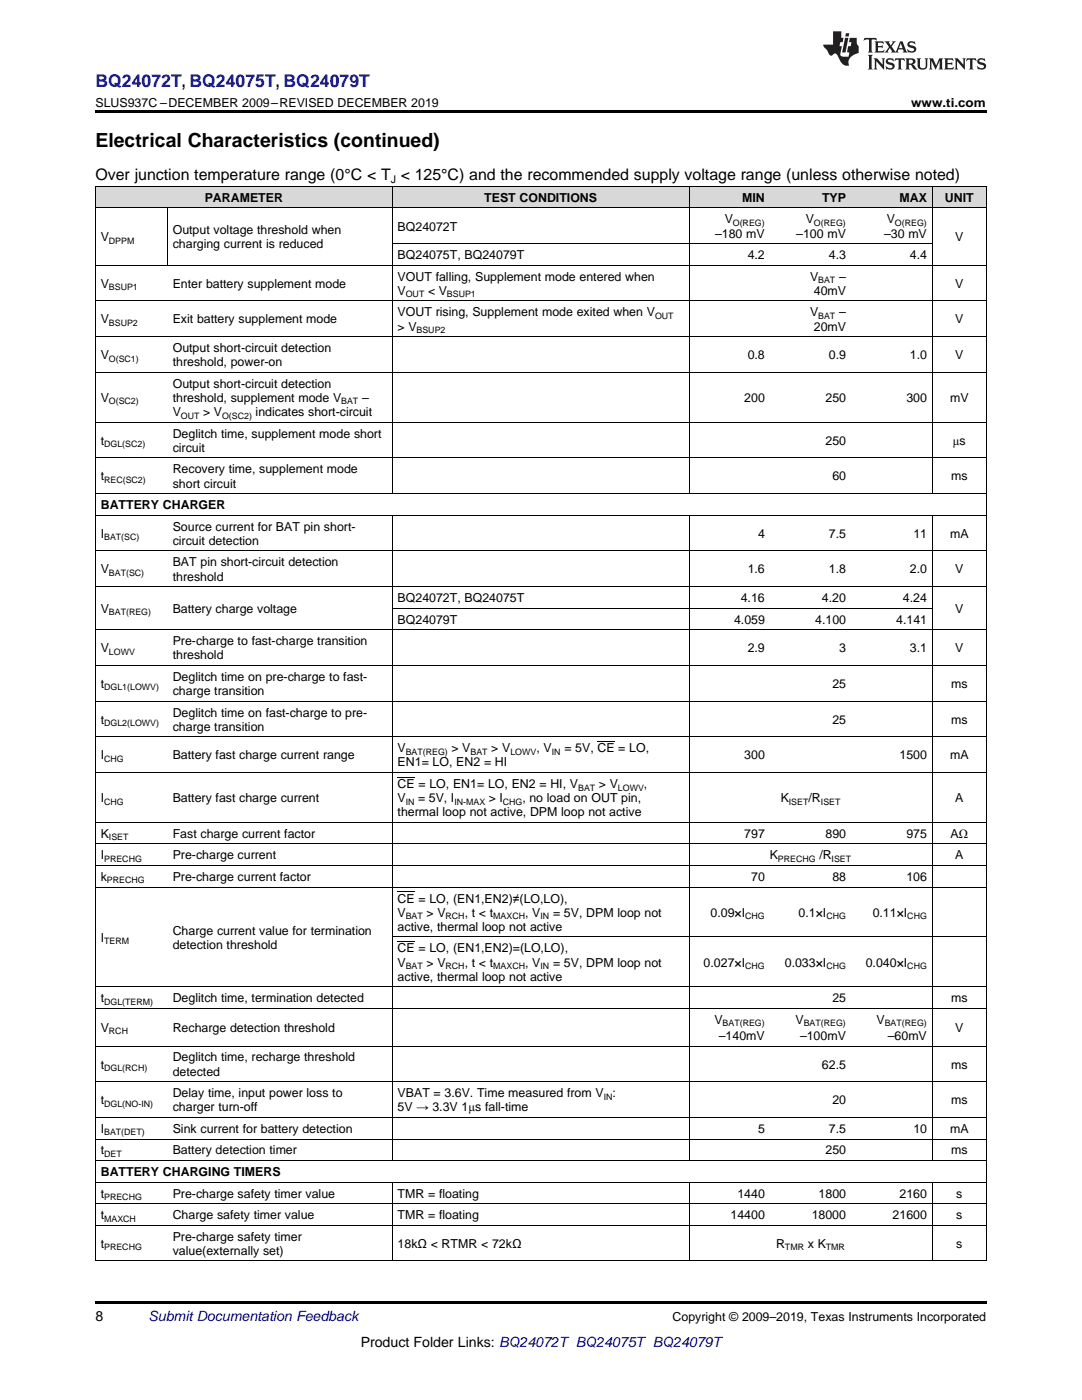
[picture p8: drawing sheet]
<svg xmlns="http://www.w3.org/2000/svg" width="216mm" height="279mm" viewBox="0 0 216 279" stroke-linecap="round" stroke-linejoin="round" font-family="sans-serif">
<defs><g id="words">
<text font-size="3.9" x="19" y="29.3">Electrical Characteristics (continued)</text>
<text font-size="3.5" fill="#00f" x="19" y="17.3">BQ24072T, BQ24075T, BQ24079T</text>
<text font-size="3.2" x="19" y="36">Over junction temperature range (0°C &lt; T &lt; 125°C) and the recommended supply voltage range (unless otherwise noted)</text>
<g font-size="2.8">
<text x="19" y="263.6">8</text>
<text x="72" y="268.9">Product Folder Links: BQ24072T BQ24075T BQ24079T</text>
</g>
<text font-size="2.8" fill="#0000c8" x="29.6" y="263.6">Submit Documentation Feedback</text>
<g font-size="2.5">
<text x="19" y="21.4">SLUS937C –DECEMBER 2009–REVISED DECEMBER 2019</text>
<text x="181.8" y="21.4">www.ti.com</text>
<text x="40.9" y="40.3">PARAMETER</text>
<text x="96.6" y="40.3">TEST CONDITIONS</text>
<text x="148.1" y="40.3">MIN</text>
<text x="164" y="40.3">TYP</text>
<text x="179.5" y="40.3">MAX</text>
<text x="188.6" y="40.3">UNIT</text>
<text x="34.5" y="46.7">Output voltage threshold when</text>
<text x="79.3" y="46">BQ24072T</text>
<text x="142.7" y="47.4">–180 mV</text>
<text x="144.6" y="44.6">V</text>
<text x="158.9" y="47.4">–100 mV</text>
<text x="160.8" y="44.6">V</text>
<text x="176.4" y="47.4">–30 mV</text>
<text x="177" y="44.6">V</text>
<text x="20.1" y="48.2">V</text>
<text x="34.5" y="49.6">charging current is reduced</text>
<text x="79.3" y="51.7">BQ24075T, BQ24079T</text>
<text x="149.2" y="51.7">4.2</text>
<text x="165.4" y="51.7">4.3</text>
<text x="181.5" y="51.7">4.4</text>
<text x="190.6" y="48.2">V</text>
<text x="20.1" y="57.4">V</text>
<text x="34.5" y="57.4">Enter battery supplement mode</text>
<text x="79.3" y="56">VOUT falling, Supplement mode entered when</text>
<text x="79.3" y="58.8">V</text>
<text x="85.4" y="58.8">&lt; V</text>
<text x="161.6" y="56">V</text>
<text x="162.4" y="58.8">40mV</text>
<text x="167.4" y="56">–</text>
<text x="190.6" y="57.4">V</text>
<text x="20.1" y="64.6">V</text>
<text x="34.5" y="64.6">Exit battery supplement mode</text>
<text x="79.3" y="63.1">VOUT rising, Supplement mode exited when V</text>
<text x="79.3" y="66">&gt; V</text>
<text x="161.6" y="63.1">V</text>
<text x="162.4" y="66">20mV</text>
<text x="167.4" y="63.1">–</text>
<text x="190.6" y="64.6">V</text>
<text x="20.1" y="71.7">V</text>
<text x="34.5" y="70.3">Output short-circuit detection</text>
<text x="149.2" y="71.7">0.8</text>
<text x="165.4" y="71.7">0.9</text>
<text x="181.5" y="71.7">1.0</text>
<text x="190.6" y="71.7">V</text>
<text x="34.5" y="73.1">threshold, power-on</text>
<text x="34.5" y="77.4">Output short-circuit detection</text>
<text x="20.1" y="80.2">V</text>
<text x="34.5" y="80.2">threshold, supplement mode V</text>
<text x="34.5" y="83">V</text>
<text x="40.5" y="83">&gt; V</text>
<text x="51" y="83">indicates short-circuit</text>
<text x="72.2" y="80.2">–</text>
<text x="148.5" y="80.2">200</text>
<text x="164.7" y="80.2">250</text>
<text x="180.9" y="80.2">300</text>
<text x="189.6" y="80.2">mV</text>
<text x="20.1" y="88.8">t</text>
<text x="34.5" y="87.3">Deglitch time, supplement mode short</text>
<text x="164.7" y="88.8">250</text>
<text x="190.1" y="88.8">μs</text>
<text x="20.1" y="95.9">t</text>
<text x="34.5" y="90.2">circuit</text>
<text x="34.5" y="94.5">Recovery time, supplement mode</text>
<text x="166.1" y="95.9">60</text>
<text x="189.8" y="95.9">ms</text>
<text x="20.1" y="101.6">BATTERY CHARGER</text>
<text x="34.5" y="97.3">short circuit</text>
<text x="20.1" y="107.3">I</text>
<text x="34.5" y="105.9">Source current for BAT pin short-</text>
<text x="151.3" y="107.3">4</text>
<text x="165.4" y="107.3">7.5</text>
<text x="182.2" y="107.3">11</text>
<text x="189.6" y="107.3">mA</text>
<text x="34.5" y="108.7">circuit detection</text>
<text x="34.5" y="113">BAT pin short-circuit detection</text>
<text x="20.1" y="114.4">V</text>
<text x="34.5" y="115.9">threshold</text>
<text x="149.2" y="114.4">1.6</text>
<text x="165.4" y="114.4">1.8</text>
<text x="181.5" y="114.4">2.0</text>
<text x="190.6" y="114.4">V</text>
<text x="20.1" y="122.3">V</text>
<text x="34.5" y="122.3">Battery charge voltage</text>
<text x="79.3" y="120.2">BQ24072T, BQ24075T</text>
<text x="79.3" y="124.5">BQ24079T</text>
<text x="146.5" y="124.5">4.059</text>
<text x="147.8" y="120.2">4.16</text>
<text x="162.7" y="124.5">4.100</text>
<text x="164" y="120.2">4.20</text>
<text x="178.8" y="124.5">4.141</text>
<text x="180.2" y="120.2">4.24</text>
<text x="190.6" y="122.3">V</text>
<text x="20.1" y="130.2">V</text>
<text x="34.5" y="128.8">Pre-charge to fast-charge transition</text>
<text x="34.5" y="131.6">threshold</text>
<text x="149.2" y="130.2">2.9</text>
<text x="167.5" y="130.2">3</text>
<text x="181.5" y="130.2">3.1</text>
<text x="190.6" y="130.2">V</text>
<text x="20.1" y="137.3">t</text>
<text x="34.5" y="135.9">Deglitch time on pre-charge to fast-</text>
<text x="166.1" y="137.3">25</text>
<text x="189.8" y="137.3">ms</text>
<text x="34.5" y="138.7">charge transition</text>
<text x="34.5" y="143">Deglitch time on fast-charge to pre-</text>
<text x="20.1" y="144.4">t</text>
<text x="34.5" y="145.8">charge transition</text>
<text x="166.1" y="144.4">25</text>
<text x="189.8" y="144.4">ms</text>
<text x="20.1" y="151.6">I</text>
<text x="34.5" y="151.6">Battery fast charge current range</text>
<text x="79.3" y="150.1">V</text>
<text x="79.3" y="153">EN1= LO, EN2 = HI</text>
<text x="90.1" y="150.1">&gt; V</text>
<text x="98" y="150.1">&gt; V</text>
<text x="107" y="150.1">, V</text>
<text x="112.6" y="150.1">= 5V, CE = LO,</text>
<text x="148.5" y="151.6">300</text>
<text x="179.5" y="151.6">1500</text>
<text x="189.6" y="151.6">mA</text>
<text x="20.1" y="160.1">I</text>
<text x="34.5" y="160.1">Battery fast charge current</text>
<text x="79.3" y="157.3">CE = LO, EN1= LO, EN2 = HI, V</text>
<text x="79.3" y="160.1">V</text>
<text x="83.4" y="160.1">= 5V, I</text>
<text x="97.5" y="160.1">&gt; I</text>
<text x="104.2" y="160.1">, no load on OUT pin,</text>
<text x="119.5" y="157.3">&gt; V</text>
<text x="128.5" y="157.3">,</text>
<text x="155.8" y="160.1">K</text>
<text x="161.3" y="160.1">/R</text>
<text x="190.6" y="160.1">A</text>
<text x="20.1" y="167.2">K</text>
<text x="34.5" y="167.2">Fast charge current factor</text>
<text x="79.3" y="162.9">thermal loop not active, DPM loop not active</text>
<text x="148.5" y="167.2">797</text>
<text x="164.7" y="167.2">890</text>
<text x="180.9" y="167.2">975</text>
<text x="189.7" y="167.2">AΩ</text>
<text x="20.1" y="171.5">I</text>
<text x="34.5" y="171.5">Pre-charge current</text>
<text x="153.6" y="171.5">K</text>
<text x="163.5" y="171.5">/R</text>
<text x="190.6" y="171.5">A</text>
<text x="20.1" y="175.8">k</text>
<text x="34.5" y="175.8">Pre-charge current factor</text>
<text x="149.9" y="175.8">70</text>
<text x="166.1" y="175.8">88</text>
<text x="180.9" y="175.8">106</text>
<text x="79.3" y="180.1">CE = LO, (EN1,EN2)≠(LO,LO),</text>
<text x="79.3" y="183">V</text>
<text x="79.3" y="185.8">active, thermal loop not active</text>
<text x="85.1" y="183">&gt; V</text>
<text x="92.7" y="183">, t &lt; t</text>
<text x="104.8" y="183">, V</text>
<text x="110.4" y="183">= 5V, DPM loop not</text>
<text x="141.8" y="183">0.09×I</text>
<text x="159.3" y="183">0.1×I</text>
<text x="174.1" y="183">0.11×I</text>
<text x="20.1" y="187.9">I</text>
<text x="34.5" y="186.5">Charge current value for termination</text>
<text x="34.5" y="189.3">detection threshold</text>
<text x="79.3" y="190.1">CE = LO, (EN1,EN2)=(LO,LO),</text>
<text x="79.3" y="192.9">V</text>
<text x="79.3" y="195.7">active, thermal loop not active</text>
<text x="85.1" y="192.9">&gt; V</text>
<text x="92.7" y="192.9">, t &lt; t</text>
<text x="104.8" y="192.9">, V</text>
<text x="110.4" y="192.9">= 5V, DPM loop not</text>
<text x="140.4" y="192.9">0.027×I</text>
<text x="156.6" y="192.9">0.033×I</text>
<text x="172.8" y="192.9">0.040×I</text>
<text x="20.1" y="200">t</text>
<text x="34.5" y="200">Deglitch time, termination detected</text>
<text x="166.1" y="200">25</text>
<text x="189.8" y="200">ms</text>
<text x="20.1" y="205.9">V</text>
<text x="34.5" y="205.9">Recharge detection threshold</text>
<text x="142.6" y="204.3">V</text>
<text x="143.4" y="207.5">–140mV</text>
<text x="158.7" y="204.3">V</text>
<text x="159.6" y="207.5">–100mV</text>
<text x="174.9" y="204.3">V</text>
<text x="177.2" y="207.5">–60mV</text>
<text x="190.6" y="205.9">V</text>
<text x="20.1" y="213.3">t</text>
<text x="34.5" y="211.8">Deglitch time, recharge threshold</text>
<text x="34.5" y="214.7">detected</text>
<text x="164" y="213.3">62.5</text>
<text x="189.8" y="213.3">ms</text>
<text x="20.1" y="220.4">t</text>
<text x="34.5" y="219">Delay time, input power loss to</text>
<text x="34.5" y="221.8">charger turn-off</text>
<text x="79.3" y="219">VBAT = 3.6V. Time measured from V</text>
<text x="79.3" y="221.8">5V → 3.3V 1μs fall-time</text>
<text x="122.2" y="219">:</text>
<text x="166.1" y="220.4">20</text>
<text x="189.8" y="220.4">ms</text>
<text x="20.1" y="226.1">I</text>
<text x="34.5" y="226.1">Sink current for battery detection</text>
<text x="151.3" y="226.1">5</text>
<text x="165.4" y="226.1">7.5</text>
<text x="182.2" y="226.1">10</text>
<text x="189.6" y="226.1">mA</text>
<text x="20.1" y="230.4">t</text>
<text x="34.5" y="230.4">Battery detection timer</text>
<text x="164.7" y="230.4">250</text>
<text x="189.8" y="230.4">ms</text>
<text x="20.1" y="234.7">BATTERY CHARGING TIMERS</text>
<text x="20.1" y="239">t</text>
<text x="34.5" y="239">Pre-charge safety timer value</text>
<text x="79.3" y="239">TMR = floating</text>
<text x="147.1" y="239">1440</text>
<text x="163.3" y="239">1800</text>
<text x="179.5" y="239">2160</text>
<text x="190.8" y="239">s</text>
<text x="20.1" y="243.3">t</text>
<text x="34.5" y="243.3">Charge safety timer value</text>
<text x="79.3" y="243.3">TMR = floating</text>
<text x="145.8" y="243.3">14400</text>
<text x="162" y="243.3">18000</text>
<text x="178.1" y="243.3">21600</text>
<text x="190.8" y="243.3">s</text>
<text x="20.1" y="249">t</text>
<text x="34.5" y="247.6">Pre-charge safety timer</text>
<text x="34.5" y="250.4">value(externally set)</text>
<text x="79.3" y="249">18kΩ &lt; RTMR &lt; 72kΩ</text>
<text x="154.9" y="249">R</text>
<text x="161.2" y="249">x K</text>
<text x="190.8" y="249">s</text>
<text x="134.2" y="263.6">Copyright © 2009–2019, Texas Instruments Incorporated</text>
</g>
<text font-size="2.1" x="78" y="36.6">J</text>
<g font-size="1.8">
<text x="146.2" y="45.1">O(REG)</text>
<text x="162.4" y="45.1">O(REG)</text>
<text x="178.6" y="45.1">O(REG)</text>
<text x="21.7" y="48.6">DPPM</text>
<text x="21.7" y="57.9">BSUP1</text>
<text x="81" y="59.3">OUT</text>
<text x="89.2" y="59.3">BSUP1</text>
<text x="163.3" y="56.5">BAT</text>
<text x="21.7" y="65.1">BSUP2</text>
<text x="130.7" y="63.6">OUT</text>
<text x="163.3" y="63.6">BAT</text>
<text x="83.1" y="66.5">BSUP2</text>
<text x="21.7" y="72.2">O(SC1)</text>
<text x="21.7" y="80.7">O(SC2)</text>
<text x="36.1" y="83.5">OUT</text>
<text x="44.3" y="83.5">O(SC2)</text>
<text x="68.1" y="80.7">BAT</text>
<text x="20.8" y="89.3">DGL(SC2)</text>
<text x="20.8" y="96.4">REC(SC2)</text>
<text x="20.8" y="107.8">BAT(SC)</text>
<text x="21.7" y="114.9">BAT(SC)</text>
<text x="21.7" y="122.8">BAT(REG)</text>
<text x="21.7" y="130.7">LOWV</text>
<text x="20.8" y="137.8">DGL1(LOWV)</text>
<text x="20.8" y="144.9">DGL2(LOWV)</text>
<text x="20.8" y="152">CHG</text>
<text x="81" y="150.6">BAT(REG)</text>
<text x="93.9" y="150.6">BAT</text>
<text x="101.8" y="150.6">LOWV</text>
<text x="110.1" y="150.6">IN</text>
<text x="20.8" y="160.6">CHG</text>
<text x="81" y="160.6">IN</text>
<text x="90.7" y="160.6">IN-MAX</text>
<text x="100.3" y="160.6">CHG</text>
<text x="115.4" y="157.8">BAT</text>
<text x="123.3" y="157.8">LOWV</text>
<text x="157.4" y="160.6">ISET</text>
<text x="163.8" y="160.6">ISET</text>
<text x="21.7" y="167.7">ISET</text>
<text x="20.8" y="172">PRECHG</text>
<text x="155.2" y="172">PRECHG</text>
<text x="165.9" y="172">ISET</text>
<text x="21.3" y="176.3">PRECHG</text>
<text x="81" y="183.4">BAT</text>
<text x="88.9" y="183.4">RCH</text>
<text x="98.4" y="183.4">MAXCH</text>
<text x="107.8" y="183.4">IN</text>
<text x="148.7" y="183.4">CHG</text>
<text x="164.9" y="183.4">CHG</text>
<text x="181" y="183.4">CHG</text>
<text x="20.8" y="188.4">TERM</text>
<text x="81" y="193.4">BAT</text>
<text x="88.9" y="193.4">RCH</text>
<text x="98.4" y="193.4">MAXCH</text>
<text x="107.8" y="193.4">IN</text>
<text x="148.7" y="193.4">CHG</text>
<text x="164.9" y="193.4">CHG</text>
<text x="181" y="193.4">CHG</text>
<text x="20.8" y="200.5">DGL(TERM)</text>
<text x="21.7" y="206.4">RCH</text>
<text x="144.2" y="204.8">BAT(REG)</text>
<text x="160.4" y="204.8">BAT(REG)</text>
<text x="176.5" y="204.8">BAT(REG)</text>
<text x="20.8" y="213.7">DGL(RCH)</text>
<text x="20.8" y="220.9">DGL(NO-IN)</text>
<text x="120.5" y="219.5">IN</text>
<text x="20.8" y="226.6">BAT(DET)</text>
<text x="20.8" y="230.9">DET</text>
<text x="20.8" y="239.5">PRECHG</text>
<text x="20.8" y="243.8">MAXCH</text>
<text x="20.8" y="249.5">PRECHG</text>
<text x="156.6" y="249.5">TMR</text>
<text x="164.8" y="249.5">TMR</text>
</g>
</g></defs>
<g fill="#d8d8d8">
<path d="M19 37.3h14.4v4.3h-14.4z"/>
<path d="M33.4 37.3h44.9v4.3h-44.9z"/>
<path d="M78.3 37.3h41.3v4.3h-41.3z"/>
<path d="M119.6 37.3h17.9v4.3h-17.9z"/>
<path d="M137.5 37.3h16.2v4.3h-16.2z"/>
<path d="M153.7 37.3h16.2v4.3h-16.2z"/>
<path d="M169.9 37.3h16.2v4.3h-16.2z"/>
<path d="M186.1 37.3h10.7v4.3h-10.7z"/>
</g>
<path d="M19 22h177.8v.5h-177.8zM19 259.7h177.8v.5h-177.8z" fill="#000"/>
<g fill="none" stroke="#000" stroke-width=".2">
<path d="M19 37.2h177.8M19.1 37.2v214.5M78.2 37.2v61.4M137.5 37.2v61.4M186 37.2v61.4M196.8 37.2v214.5M19 52.9h177.8M19 41.5h177.8M33.4 41.5v11.5M78.3 48.6h107.8M19 74.3h177.8M19 67.2h177.8"/>
<path d="M19 60.1h177.8M19 98.5h177.8M19 91.4h177.8M19 84.3h177.8M19 117.1h177.8M19 109.9h177.8M19 102.8h177.8M78.2 102.9v128.8M137.5 102.9v128.8M186 102.9v128.8M19 139.9h177.8M19 132.8h177.8"/>
<path d="M19 125.7h177.8M78.3 121.4h107.8M19 154.2h177.8M19 147.1h177.8M19 177h177.8M19 172.7h177.8M19 168.4h177.8M19 164.1h177.8M19 196.9h177.8M78.3 187h118.5M19 215.9h177.8M19 208.8h177.8"/>
<path d="M19 201.2h177.8M19 235.9h177.8M19 231.6h177.8M19 227.3h177.8M19 223h177.8M78.2 235.9v15.8M137.5 235.9v15.8M186 235.9v15.8M19 251.7h177.8M19 244.5h177.8M19 240.2h177.8"/>
</g>
<g fill="#231f20">
<path d="M172.5 7.6l-.1 .5 .4-.2h.6v.1v2.1l-.2 .4h.9l-.2-.4v-2.1l.1-.1h.5l.5 .2-.2-.5zM174.5 8.3l.2 .3v1.5l-.2 .4h1.8l.2-.6a1.04 1.04 0 0 1-1.3 .2v-.7h.6l.3 .2v-.6l-.3 .2h-.6v-.6l.8-.1 .4 .3-.2-.5zM176.5 8.3l.9 1.1-.9 1.1h.8l-.2-.2 .4-.7 .5 .7-.2 .2h1.5l-.2-.2 .2-.4h.9l.1 .4-.2 .2h1l-.3-.3-.7-1.9h-.5l-.9 2-.8-1 .9-1h-.8l.1 .3-.4 .5-.3-.6 .1-.2zM179.7 8.6l.4 1h-.7zM181.3 8.4a.63 .63 0 0 0-.2 .7 .63 .63 0 0 0 .6 .4l.6 .2 .1 .2a.75 .75 0 0 1-.7 .4 .75 .75 0 0 1-.6-.5l.1 .7 .1-.1a1.11 1.11 0 0 0 1.5-.6 1.13 1.13 0 0 0-1.2-.8l-.1-.4a1.04 1.04 0 0 1 1.2 .2l-.2-.5-.2 .1-.4-.2zM173.2 10.9l.2 .4v2.2l-.2 .4h1l-.3-.4v-2.2l.3-.4zM174.3 11.6l.3 .4v1.5l-.3 .4h.8l-.2-.4v-1.3l1.5 1.7v-1.9l.2-.4h-.7l.2 .4v.9l-1.1-1.3zM177 11.8a.62 .62 0 0 0-.2 .7 .62 .62 0 0 0 .6 .4l.6 .1 .1 .3a.76 .76 0 0 1-.7 .3 .76 .76 0 0 1-.7-.4l.2 .7 .1-.1a1.11 1.11 0 0 0 1.5-.6 1.13 1.13 0 0 0-1.2-.8l-.1-.4a1.04 1.04 0 0 1 1.2 .2l-.2-.6-.2 .1-.5-.1zM178.7 11.6l-.2 .6a.61 .61 0 0 1 .8-.3v1.6l-.2 .4h.9l-.2-.4v-1.6a.63 .63 0 0 1 .7 .3l-.1-.6zM180.6 11.6l.3 .4v1.5l-.3 .4h1l-.2-.2-.1-.8 .6 .2a.76 .76 0 0 0 1.2 .7l-1-1a.58 .58 0 0 0 .6-.5 .58 .58 0 0 0-.5-.6zM181.4 11.9h.1a.45 .45 0 0 1 .5 .1 .45 .45 0 0 1 .1 .5l-.8 .2zM182.9 11.6l.2 .2a2.17 2.17 0 0 0 .3 1.9 .99 .99 0 0 0 1.6-.6v-1.1l.2-.4h-.7l.2 .2a1.92 1.92 0 0 1-.2 1.8 .6 .6 0 0 1-.9-.5v-1.1l.2-.4zM185.4 11.6l.2 .4v1.5l-.2 .4h.7l-.2-.4v-1.4l.8 1.8 .8-1.8v1.4l-.2 .4h.9l-.2-.4v-1.5l.2-.4h-.8l-.6 1.5-.6-1.5zM188.4 11.6l.2 .4v1.5l-.2 .4h1.8l.1-.6a1.04 1.04 0 0 1-1.2 .1v-.6h.5l.4 .2v-.6l-.4 .2h-.5v-.7h.8l.3 .3-.1-.6zM190.5 11.6l.2 .4v1.5l-.2 .4h.7l-.2-.4v-1.3l1.5 1.7v-1.9l.2-.4h-.7l.2 .4v.9l-1.1-1.3zM192.9 11.6l-.1 .6a.61 .61 0 0 1 .7-.3l.1 1.6-.3 .4h1l-.3-.4 .1-1.6a.63 .63 0 0 1 .7 .3l-.1-.6zM195.2 11.8a.62 .62 0 0 0-.2 .7 .62 .62 0 0 0 .6 .4l.6 .1 .1 .3a.76 .76 0 0 1-.7 .3 .76 .76 0 0 1-.6-.4l.1 .7 .1-.1a1.11 1.11 0 0 0 1.6-.6 1.13 1.13 0 0 0-1.3-.8l-.1-.4a1.04 1.04 0 0 1 1.2 .2l-.1-.6-.2 .1-.5-.1z"/>
<path d="M166.2 6.3v2.6h-1.9v.4l.8 .9a.91 .91 0 0 0 1 .8 .56 .56 0 0 1 .5-.3 .56 .56 0 0 1 .5 .3l.4 .8a1.53 1.53 0 0 0 1.9 1.2 1.54 1.54 0 0 1 1-2.1l.9-.3v-1.4a1.52 1.52 0 0 1-.4-1.6h-1.3l-.2 .8h.5l-.2 .8h-.5l-.1 1v.2l.4 .1-.2 .8a1.93 1.93 0 0 1-1.6-.3l.3-1.8h-.5l.2-.8h.4l.2-.8h-.4v-1.3zM168.6 7.6l-.6 2.9h.7l.6-2.9zM168.8 6.6l-.1 .7h.6l.2-.7z"/>
</g>
<path d="M79.3 155.1h3.5M119.2 148h3.4M79.3 178h3.5M79.3 187.9h3.5" fill="none" stroke="#000" stroke-width=".2"/>
<use href="#words"/>
</svg>
